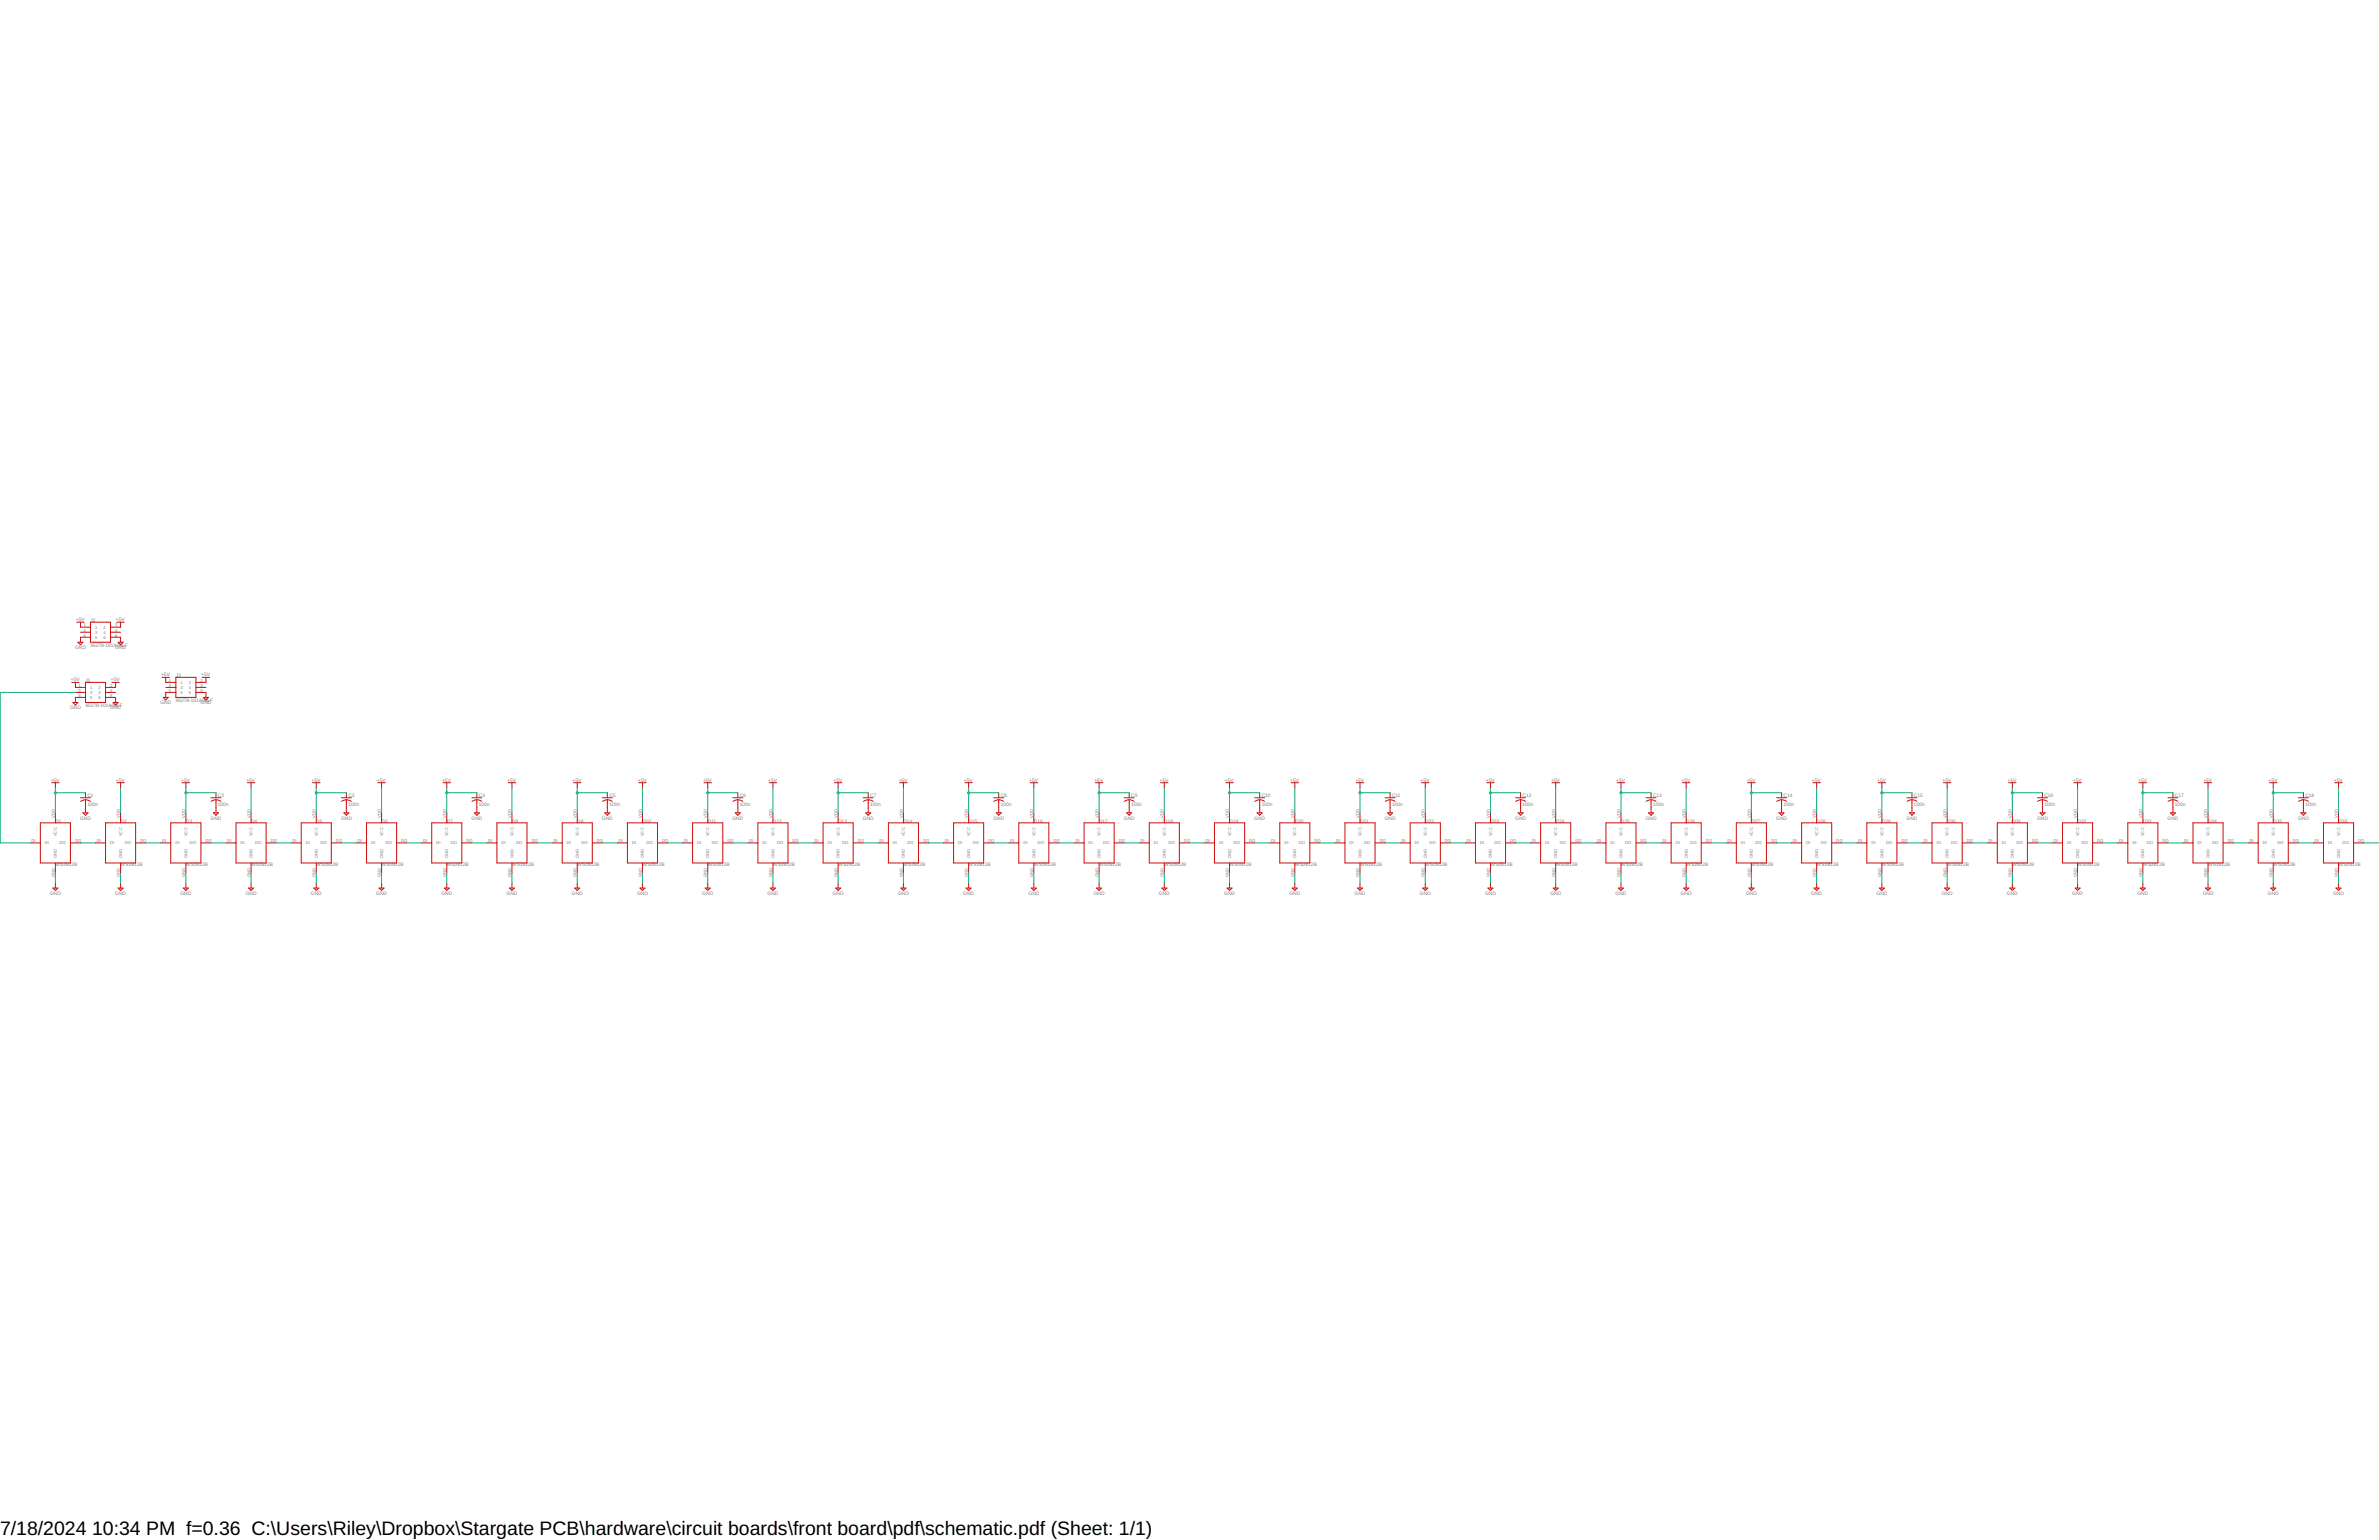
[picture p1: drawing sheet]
<svg xmlns="http://www.w3.org/2000/svg" width="432mm" height="279mm" viewBox="0 0 432 279" stroke-linecap="round" stroke-linejoin="round" font-family="sans-serif">
<defs><g id="words">
<g font-size="3.5">
<text x="0" y="278.4">7/18/2024</text>
<text x="16.7" y="278.4">10:34 PM f=0.36 C:\Users\Riley\Dropbox\Stargate PCB\hardware\circuit boards\front board\pdf\schematic.pdf (Sheet: 1/1)</text>
</g>
<g font-size=".9" fill="#808080">
<text x="13.8" y="112.7">+5V</text>
<text x="16.4" y="112.9">J2</text>
<text x="21" y="112.7">+5V</text>
<text x="13.6" y="117.8">GND</text>
<text x="16.4" y="117.4">95278-101A06LF</text>
<text x="20.9" y="117.8">GND</text>
<text x="12.8" y="123.6">+5V</text>
<text x="15.5" y="123.8">J1</text>
<text x="20.1" y="123.6">+5V</text>
<text x="29.2" y="122.7">+5V</text>
<text x="31.9" y="122.9">J3</text>
<text x="36.5" y="122.7">+5V</text>
<text x="12.7" y="128.7">GND</text>
<text x="15.5" y="128.4">95278-101A06LF</text>
<text x="20" y="128.7">GND</text>
<text x="29.1" y="127.8">GND</text>
<text x="31.9" y="127.4">95278-101A06LF</text>
<text x="36.4" y="127.8">GND</text>
<text x="9.2" y="141.8">+5V</text>
<text x="21" y="141.8">+5V</text>
<text x="32.9" y="141.8">+5V</text>
<text x="44.7" y="141.8">+5V</text>
<text x="56.6" y="141.8">+5V</text>
<text x="68.4" y="141.8">+5V</text>
<text x="80.2" y="141.8">+5V</text>
<text x="92.1" y="141.8">+5V</text>
<text x="103.9" y="141.8">+5V</text>
<text x="115.8" y="141.8">+5V</text>
<text x="127.6" y="141.8">+5V</text>
<text x="139.4" y="141.8">+5V</text>
<text x="151.3" y="141.8">+5V</text>
<text x="163.1" y="141.8">+5V</text>
<text x="175" y="141.8">+5V</text>
<text x="186.8" y="141.8">+5V</text>
<text x="198.6" y="141.8">+5V</text>
<text x="210.5" y="141.8">+5V</text>
<text x="222.3" y="141.8">+5V</text>
<text x="234.2" y="141.8">+5V</text>
<text x="246" y="141.8">+5V</text>
<text x="257.8" y="141.8">+5V</text>
<text x="269.7" y="141.8">+5V</text>
<text x="281.5" y="141.8">+5V</text>
<text x="293.4" y="141.8">+5V</text>
<text x="305.2" y="141.8">+5V</text>
<text x="317" y="141.8">+5V</text>
<text x="328.9" y="141.8">+5V</text>
<text x="340.7" y="141.8">+5V</text>
<text x="352.6" y="141.8">+5V</text>
<text x="364.4" y="141.8">+5V</text>
<text x="376.2" y="141.8">+5V</text>
<text x="388.1" y="141.8">+5V</text>
<text x="399.9" y="141.8">+5V</text>
<text x="411.8" y="141.8">+5V</text>
<text x="423.6" y="141.8">+5V</text>
<text x="10.1" y="149.3">D1</text>
<text x="14.5" y="148.7">GND</text>
<text x="15.9" y="146.2">100n</text>
<text x="15.9" y="144.5">C1</text>
<text x="21.9" y="149.3">D2</text>
<text x="33.7" y="149.3">D3</text>
<text x="38.2" y="148.7">GND</text>
<text x="39.6" y="146.2">100n</text>
<text x="39.6" y="144.5">C2</text>
<text x="45.6" y="149.3">D4</text>
<text x="57.4" y="149.3">D5</text>
<text x="61.9" y="148.7">GND</text>
<text x="63.2" y="146.2">100n</text>
<text x="63.2" y="144.5">C3</text>
<text x="69.3" y="149.3">D6</text>
<text x="81.1" y="149.3">D7</text>
<text x="85.6" y="148.7">GND</text>
<text x="86.9" y="146.2">100n</text>
<text x="86.9" y="144.5">C4</text>
<text x="92.9" y="149.3">D8</text>
<text x="104.8" y="149.3">D9</text>
<text x="109.3" y="148.7">GND</text>
<text x="110.6" y="146.2">100n</text>
<text x="110.6" y="144.5">C5</text>
<text x="116.6" y="149.3">D10</text>
<text x="128.5" y="149.3">D11</text>
<text x="132.9" y="148.7">GND</text>
<text x="134.3" y="146.2">100n</text>
<text x="134.3" y="144.5">C6</text>
<text x="140.3" y="149.3">D12</text>
<text x="152.1" y="149.3">D13</text>
<text x="156.6" y="148.7">GND</text>
<text x="158" y="146.2">100n</text>
<text x="158" y="144.5">C7</text>
<text x="164" y="149.3">D14</text>
<text x="175.8" y="149.3">D15</text>
<text x="180.3" y="148.7">GND</text>
<text x="181.6" y="146.2">100n</text>
<text x="181.6" y="144.5">C8</text>
<text x="187.6" y="149.3">D16</text>
<text x="199.5" y="149.3">D17</text>
<text x="204" y="148.7">GND</text>
<text x="205.3" y="146.2">100n</text>
<text x="205.3" y="144.5">C9</text>
<text x="211.3" y="149.3">D18</text>
<text x="223.2" y="149.3">D19</text>
<text x="227.7" y="148.7">GND</text>
<text x="229" y="146.2">100n</text>
<text x="229" y="144.5">C10</text>
<text x="235" y="149.3">D20</text>
<text x="246.8" y="149.3">D21</text>
<text x="251.3" y="148.7">GND</text>
<text x="252.7" y="146.2">100n</text>
<text x="252.7" y="144.5">C11</text>
<text x="258.7" y="149.3">D22</text>
<text x="270.5" y="149.3">D23</text>
<text x="275" y="148.7">GND</text>
<text x="276.4" y="146.2">100n</text>
<text x="276.4" y="144.5">C12</text>
<text x="282.4" y="149.3">D24</text>
<text x="294.2" y="149.3">D25</text>
<text x="298.7" y="148.7">GND</text>
<text x="300" y="146.2">100n</text>
<text x="300" y="144.5">C13</text>
<text x="306" y="149.3">D26</text>
<text x="317.9" y="149.3">D27</text>
<text x="322.4" y="148.7">GND</text>
<text x="323.7" y="146.2">100n</text>
<text x="323.7" y="144.5">C14</text>
<text x="329.7" y="149.3">D28</text>
<text x="341.6" y="149.3">D29</text>
<text x="346.1" y="148.7">GND</text>
<text x="347.4" y="146.2">100n</text>
<text x="347.4" y="144.5">C15</text>
<text x="353.4" y="149.3">D30</text>
<text x="365.2" y="149.3">D31</text>
<text x="369.7" y="148.7">GND</text>
<text x="371.1" y="146.2">100n</text>
<text x="371.1" y="144.5">C16</text>
<text x="377.1" y="149.3">D32</text>
<text x="388.9" y="149.3">D33</text>
<text x="393.4" y="148.7">GND</text>
<text x="394.8" y="146.2">100n</text>
<text x="394.8" y="144.5">C17</text>
<text x="400.8" y="149.3">D34</text>
<text x="412.6" y="149.3">D35</text>
<text x="417.1" y="148.7">GND</text>
<text x="418.4" y="146.2">100n</text>
<text x="418.4" y="144.5">C18</text>
<text x="424.4" y="149.3">D36</text>
<text x="10.1" y="157.2">WS2812B</text>
<text x="21.9" y="157.2">WS2812B</text>
<text x="33.7" y="157.2">WS2812B</text>
<text x="45.6" y="157.2">WS2812B</text>
<text x="57.4" y="157.2">WS2812B</text>
<text x="69.3" y="157.2">WS2812B</text>
<text x="81.1" y="157.2">WS2812B</text>
<text x="92.9" y="157.2">WS2812B</text>
<text x="104.8" y="157.2">WS2812B</text>
<text x="116.6" y="157.2">WS2812B</text>
<text x="128.5" y="157.2">WS2812B</text>
<text x="140.3" y="157.2">WS2812B</text>
<text x="152.1" y="157.2">WS2812B</text>
<text x="164" y="157.2">WS2812B</text>
<text x="175.8" y="157.2">WS2812B</text>
<text x="187.6" y="157.2">WS2812B</text>
<text x="199.5" y="157.2">WS2812B</text>
<text x="211.3" y="157.2">WS2812B</text>
<text x="223.2" y="157.2">WS2812B</text>
<text x="235" y="157.2">WS2812B</text>
<text x="246.8" y="157.2">WS2812B</text>
<text x="258.7" y="157.2">WS2812B</text>
<text x="270.5" y="157.2">WS2812B</text>
<text x="282.4" y="157.2">WS2812B</text>
<text x="294.2" y="157.2">WS2812B</text>
<text x="306" y="157.2">WS2812B</text>
<text x="317.9" y="157.2">WS2812B</text>
<text x="329.7" y="157.2">WS2812B</text>
<text x="341.6" y="157.2">WS2812B</text>
<text x="353.4" y="157.2">WS2812B</text>
<text x="365.2" y="157.2">WS2812B</text>
<text x="377.1" y="157.2">WS2812B</text>
<text x="388.9" y="157.2">WS2812B</text>
<text x="400.8" y="157.2">WS2812B</text>
<text x="412.6" y="157.2">WS2812B</text>
<text x="424.4" y="157.2">WS2812B</text>
<text x="9.1" y="162.3">GND</text>
<text x="20.9" y="162.3">GND</text>
<text x="32.8" y="162.3">GND</text>
<text x="44.6" y="162.3">GND</text>
<text x="56.4" y="162.3">GND</text>
<text x="68.3" y="162.3">GND</text>
<text x="80.1" y="162.3">GND</text>
<text x="92" y="162.3">GND</text>
<text x="103.8" y="162.3">GND</text>
<text x="115.6" y="162.3">GND</text>
<text x="127.5" y="162.3">GND</text>
<text x="139.3" y="162.3">GND</text>
<text x="151.2" y="162.3">GND</text>
<text x="163" y="162.3">GND</text>
<text x="174.8" y="162.3">GND</text>
<text x="186.7" y="162.3">GND</text>
<text x="198.5" y="162.3">GND</text>
<text x="210.4" y="162.3">GND</text>
<text x="222.2" y="162.3">GND</text>
<text x="234" y="162.3">GND</text>
<text x="245.9" y="162.3">GND</text>
<text x="257.7" y="162.3">GND</text>
<text x="269.6" y="162.3">GND</text>
<text x="281.4" y="162.3">GND</text>
<text x="293.2" y="162.3">GND</text>
<text x="305.1" y="162.3">GND</text>
<text x="316.9" y="162.3">GND</text>
<text x="328.8" y="162.3">GND</text>
<text x="340.6" y="162.3">GND</text>
<text x="352.4" y="162.3">GND</text>
<text x="364.3" y="162.3">GND</text>
<text x="376.1" y="162.3">GND</text>
<text x="388" y="162.3">GND</text>
<text x="399.8" y="162.3">GND</text>
<text x="411.6" y="162.3">GND</text>
<text x="423.5" y="162.3">GND</text>
</g>
<g font-size=".8" fill="#808080">
<text x="15.2" y="113.7">1</text>
<text x="20.9" y="113.7">2</text>
<text x="15.2" y="114.6">3</text>
<text x="15.2" y="115.5">5</text>
<text x="17.3" y="114.1">1</text>
<text x="17.3" y="115">3</text>
<text x="17.3" y="115.9">5</text>
<text x="18.8" y="114.1">2</text>
<text x="18.8" y="115">4</text>
<text x="18.8" y="115.9">6</text>
<text x="20.9" y="114.6">4</text>
<text x="20.9" y="115.5">6</text>
<text x="14.3" y="124.6">1</text>
<text x="14.3" y="125.5">3</text>
<text x="16.4" y="125">1</text>
<text x="16.4" y="125.9">3</text>
<text x="17.9" y="125">2</text>
<text x="17.9" y="125.9">4</text>
<text x="20" y="124.6">2</text>
<text x="20" y="125.5">4</text>
<text x="30.6" y="123.7">1</text>
<text x="30.6" y="124.6">3</text>
<text x="30.6" y="125.5">5</text>
<text x="32.7" y="124.1">1</text>
<text x="32.7" y="125">3</text>
<text x="32.7" y="125.9">5</text>
<text x="34.3" y="124.1">2</text>
<text x="34.3" y="125">4</text>
<text x="34.3" y="125.9">6</text>
<text x="36.4" y="123.7">2</text>
<text x="36.4" y="124.6">4</text>
<text x="36.4" y="125.5">6</text>
<text x="14.3" y="126.4">5</text>
<text x="16.4" y="126.8">5</text>
<text x="17.9" y="126.8">6</text>
<text x="20" y="126.4">6</text>
<text x="9.9" y="148.5" transform="rotate(-90 9.9 148.5)">VDD</text>
<text x="21.8" y="148.5" transform="rotate(-90 21.8 148.5)">VDD</text>
<text x="33.6" y="148.5" transform="rotate(-90 33.6 148.5)">VDD</text>
<text x="45.4" y="148.5" transform="rotate(-90 45.4 148.5)">VDD</text>
<text x="57.3" y="148.5" transform="rotate(-90 57.3 148.5)">VDD</text>
<text x="69.1" y="148.5" transform="rotate(-90 69.1 148.5)">VDD</text>
<text x="81" y="148.5" transform="rotate(-90 81 148.5)">VDD</text>
<text x="92.8" y="148.5" transform="rotate(-90 92.8 148.5)">VDD</text>
<text x="104.6" y="148.5" transform="rotate(-90 104.6 148.5)">VDD</text>
<text x="116.5" y="148.5" transform="rotate(-90 116.5 148.5)">VDD</text>
<text x="128.3" y="148.5" transform="rotate(-90 128.3 148.5)">VDD</text>
<text x="140.2" y="148.5" transform="rotate(-90 140.2 148.5)">VDD</text>
<text x="152" y="148.5" transform="rotate(-90 152 148.5)">VDD</text>
<text x="163.8" y="148.5" transform="rotate(-90 163.8 148.5)">VDD</text>
<text x="175.7" y="148.5" transform="rotate(-90 175.7 148.5)">VDD</text>
<text x="187.5" y="148.5" transform="rotate(-90 187.5 148.5)">VDD</text>
<text x="199.4" y="148.5" transform="rotate(-90 199.4 148.5)">VDD</text>
<text x="211.2" y="148.5" transform="rotate(-90 211.2 148.5)">VDD</text>
<text x="223" y="148.5" transform="rotate(-90 223 148.5)">VDD</text>
<text x="234.9" y="148.5" transform="rotate(-90 234.9 148.5)">VDD</text>
<text x="246.7" y="148.5" transform="rotate(-90 246.7 148.5)">VDD</text>
<text x="258.6" y="148.5" transform="rotate(-90 258.6 148.5)">VDD</text>
<text x="270.4" y="148.5" transform="rotate(-90 270.4 148.5)">VDD</text>
<text x="282.2" y="148.5" transform="rotate(-90 282.2 148.5)">VDD</text>
<text x="294.1" y="148.5" transform="rotate(-90 294.1 148.5)">VDD</text>
<text x="305.9" y="148.5" transform="rotate(-90 305.9 148.5)">VDD</text>
<text x="317.8" y="148.5" transform="rotate(-90 317.8 148.5)">VDD</text>
<text x="329.6" y="148.5" transform="rotate(-90 329.6 148.5)">VDD</text>
<text x="341.4" y="148.5" transform="rotate(-90 341.4 148.5)">VDD</text>
<text x="353.3" y="148.5" transform="rotate(-90 353.3 148.5)">VDD</text>
<text x="365.1" y="148.5" transform="rotate(-90 365.1 148.5)">VDD</text>
<text x="377" y="148.5" transform="rotate(-90 377 148.5)">VDD</text>
<text x="388.8" y="148.5" transform="rotate(-90 388.8 148.5)">VDD</text>
<text x="400.6" y="148.5" transform="rotate(-90 400.6 148.5)">VDD</text>
<text x="412.5" y="148.5" transform="rotate(-90 412.5 148.5)">VDD</text>
<text x="424.3" y="148.5" transform="rotate(-90 424.3 148.5)">VDD</text>
<text x="5.7" y="152.8">DI</text>
<text x="8.2" y="153.2">DI</text>
<text x="10.3" y="155.7" transform="rotate(-90 10.3 155.7)">GND</text>
<text x="10.3" y="151.7" transform="rotate(-90 10.3 151.7)">VCC</text>
<text x="10.8" y="153.2">DO</text>
<text x="13.6" y="152.8">DO</text>
<text x="17.6" y="152.8">DI</text>
<text x="20" y="153.2">DI</text>
<text x="22.2" y="155.7" transform="rotate(-90 22.2 155.7)">GND</text>
<text x="22.2" y="151.7" transform="rotate(-90 22.2 151.7)">VCC</text>
<text x="22.6" y="153.2">DO</text>
<text x="25.5" y="152.8">DO</text>
<text x="29.4" y="152.8">DI</text>
<text x="31.8" y="153.2">DI</text>
<text x="34" y="155.7" transform="rotate(-90 34 155.7)">GND</text>
<text x="34" y="151.7" transform="rotate(-90 34 151.7)">VCC</text>
<text x="34.5" y="153.2">DO</text>
<text x="37.3" y="152.8">DO</text>
<text x="41.3" y="152.8">DI</text>
<text x="43.7" y="153.2">DI</text>
<text x="45.8" y="155.7" transform="rotate(-90 45.8 155.7)">GND</text>
<text x="45.8" y="151.7" transform="rotate(-90 45.8 151.7)">VCC</text>
<text x="46.3" y="153.2">DO</text>
<text x="49.1" y="152.8">DO</text>
<text x="53.1" y="152.8">DI</text>
<text x="55.5" y="153.2">DI</text>
<text x="57.7" y="155.7" transform="rotate(-90 57.7 155.7)">GND</text>
<text x="57.7" y="151.7" transform="rotate(-90 57.7 151.7)">VCC</text>
<text x="58.2" y="153.2">DO</text>
<text x="61" y="152.8">DO</text>
<text x="64.9" y="152.8">DI</text>
<text x="67.4" y="153.2">DI</text>
<text x="69.5" y="155.7" transform="rotate(-90 69.5 155.7)">GND</text>
<text x="69.5" y="151.7" transform="rotate(-90 69.5 151.7)">VCC</text>
<text x="70" y="153.2">DO</text>
<text x="72.8" y="152.8">DO</text>
<text x="76.8" y="152.8">DI</text>
<text x="79.2" y="153.2">DI</text>
<text x="81.4" y="155.7" transform="rotate(-90 81.4 155.7)">GND</text>
<text x="81.4" y="151.7" transform="rotate(-90 81.4 151.7)">VCC</text>
<text x="81.8" y="153.2">DO</text>
<text x="84.7" y="152.8">DO</text>
<text x="88.6" y="152.8">DI</text>
<text x="91" y="153.2">DI</text>
<text x="93.2" y="155.7" transform="rotate(-90 93.2 155.7)">GND</text>
<text x="93.2" y="151.7" transform="rotate(-90 93.2 151.7)">VCC</text>
<text x="93.7" y="153.2">DO</text>
<text x="96.5" y="152.8">DO</text>
<text x="100.5" y="152.8">DI</text>
<text x="102.9" y="153.2">DI</text>
<text x="105" y="155.7" transform="rotate(-90 105 155.7)">GND</text>
<text x="105" y="151.7" transform="rotate(-90 105 151.7)">VCC</text>
<text x="105.5" y="153.2">DO</text>
<text x="108.3" y="152.8">DO</text>
<text x="112.3" y="152.8">DI</text>
<text x="114.7" y="153.2">DI</text>
<text x="116.9" y="155.7" transform="rotate(-90 116.9 155.7)">GND</text>
<text x="116.9" y="151.7" transform="rotate(-90 116.9 151.7)">VCC</text>
<text x="117.4" y="153.2">DO</text>
<text x="120.2" y="152.8">DO</text>
<text x="124.1" y="152.8">DI</text>
<text x="126.6" y="153.2">DI</text>
<text x="128.7" y="155.7" transform="rotate(-90 128.7 155.7)">GND</text>
<text x="128.7" y="151.7" transform="rotate(-90 128.7 151.7)">VCC</text>
<text x="129.2" y="153.2">DO</text>
<text x="132" y="152.8">DO</text>
<text x="136" y="152.8">DI</text>
<text x="138.4" y="153.2">DI</text>
<text x="140.6" y="155.7" transform="rotate(-90 140.6 155.7)">GND</text>
<text x="140.6" y="151.7" transform="rotate(-90 140.6 151.7)">VCC</text>
<text x="141" y="153.2">DO</text>
<text x="143.9" y="152.8">DO</text>
<text x="147.8" y="152.8">DI</text>
<text x="150.2" y="153.2">DI</text>
<text x="152.4" y="155.7" transform="rotate(-90 152.4 155.7)">GND</text>
<text x="152.4" y="151.7" transform="rotate(-90 152.4 151.7)">VCC</text>
<text x="152.9" y="153.2">DO</text>
<text x="155.7" y="152.8">DO</text>
<text x="159.7" y="152.8">DI</text>
<text x="162.1" y="153.2">DI</text>
<text x="164.2" y="155.7" transform="rotate(-90 164.2 155.7)">GND</text>
<text x="164.2" y="151.7" transform="rotate(-90 164.2 151.7)">VCC</text>
<text x="164.7" y="153.2">DO</text>
<text x="167.5" y="152.8">DO</text>
<text x="171.5" y="152.8">DI</text>
<text x="173.9" y="153.2">DI</text>
<text x="176.1" y="155.7" transform="rotate(-90 176.1 155.7)">GND</text>
<text x="176.1" y="151.7" transform="rotate(-90 176.1 151.7)">VCC</text>
<text x="176.6" y="153.2">DO</text>
<text x="179.4" y="152.8">DO</text>
<text x="183.3" y="152.8">DI</text>
<text x="185.8" y="153.2">DI</text>
<text x="187.9" y="155.7" transform="rotate(-90 187.9 155.7)">GND</text>
<text x="187.9" y="151.7" transform="rotate(-90 187.9 151.7)">VCC</text>
<text x="188.4" y="153.2">DO</text>
<text x="191.2" y="152.8">DO</text>
<text x="195.2" y="152.8">DI</text>
<text x="197.6" y="153.2">DI</text>
<text x="199.8" y="155.7" transform="rotate(-90 199.8 155.7)">GND</text>
<text x="199.8" y="151.7" transform="rotate(-90 199.8 151.7)">VCC</text>
<text x="200.2" y="153.2">DO</text>
<text x="203.1" y="152.8">DO</text>
<text x="207" y="152.8">DI</text>
<text x="209.4" y="153.2">DI</text>
<text x="211.6" y="155.7" transform="rotate(-90 211.6 155.7)">GND</text>
<text x="211.6" y="151.7" transform="rotate(-90 211.6 151.7)">VCC</text>
<text x="212.1" y="153.2">DO</text>
<text x="214.9" y="152.8">DO</text>
<text x="218.9" y="152.8">DI</text>
<text x="221.3" y="153.2">DI</text>
<text x="223.4" y="155.7" transform="rotate(-90 223.4 155.7)">GND</text>
<text x="223.4" y="151.7" transform="rotate(-90 223.4 151.7)">VCC</text>
<text x="223.9" y="153.2">DO</text>
<text x="226.7" y="152.8">DO</text>
<text x="230.7" y="152.8">DI</text>
<text x="233.1" y="153.2">DI</text>
<text x="235.3" y="155.7" transform="rotate(-90 235.3 155.7)">GND</text>
<text x="235.3" y="151.7" transform="rotate(-90 235.3 151.7)">VCC</text>
<text x="235.8" y="153.2">DO</text>
<text x="238.6" y="152.8">DO</text>
<text x="242.5" y="152.8">DI</text>
<text x="245" y="153.2">DI</text>
<text x="247.1" y="155.7" transform="rotate(-90 247.1 155.7)">GND</text>
<text x="247.1" y="151.7" transform="rotate(-90 247.1 151.7)">VCC</text>
<text x="247.6" y="153.2">DO</text>
<text x="250.4" y="152.8">DO</text>
<text x="254.4" y="152.8">DI</text>
<text x="256.8" y="153.2">DI</text>
<text x="259" y="155.7" transform="rotate(-90 259 155.7)">GND</text>
<text x="259" y="151.7" transform="rotate(-90 259 151.7)">VCC</text>
<text x="259.4" y="153.2">DO</text>
<text x="262.3" y="152.8">DO</text>
<text x="266.2" y="152.8">DI</text>
<text x="268.6" y="153.2">DI</text>
<text x="270.8" y="155.7" transform="rotate(-90 270.8 155.7)">GND</text>
<text x="270.8" y="151.7" transform="rotate(-90 270.8 151.7)">VCC</text>
<text x="271.3" y="153.2">DO</text>
<text x="274.1" y="152.8">DO</text>
<text x="278.1" y="152.8">DI</text>
<text x="280.5" y="153.2">DI</text>
<text x="282.6" y="155.7" transform="rotate(-90 282.6 155.7)">GND</text>
<text x="282.6" y="151.7" transform="rotate(-90 282.6 151.7)">VCC</text>
<text x="283.1" y="153.2">DO</text>
<text x="285.9" y="152.8">DO</text>
<text x="289.9" y="152.8">DI</text>
<text x="292.3" y="153.2">DI</text>
<text x="294.5" y="155.7" transform="rotate(-90 294.5 155.7)">GND</text>
<text x="294.5" y="151.7" transform="rotate(-90 294.5 151.7)">VCC</text>
<text x="295" y="153.2">DO</text>
<text x="297.8" y="152.8">DO</text>
<text x="301.7" y="152.8">DI</text>
<text x="304.2" y="153.2">DI</text>
<text x="306.3" y="155.7" transform="rotate(-90 306.3 155.7)">GND</text>
<text x="306.3" y="151.7" transform="rotate(-90 306.3 151.7)">VCC</text>
<text x="306.8" y="153.2">DO</text>
<text x="309.6" y="152.8">DO</text>
<text x="313.6" y="152.8">DI</text>
<text x="316" y="153.2">DI</text>
<text x="318.2" y="155.7" transform="rotate(-90 318.2 155.7)">GND</text>
<text x="318.2" y="151.7" transform="rotate(-90 318.2 151.7)">VCC</text>
<text x="318.6" y="153.2">DO</text>
<text x="321.5" y="152.8">DO</text>
<text x="325.4" y="152.8">DI</text>
<text x="327.8" y="153.2">DI</text>
<text x="330" y="155.7" transform="rotate(-90 330 155.7)">GND</text>
<text x="330" y="151.7" transform="rotate(-90 330 151.7)">VCC</text>
<text x="330.5" y="153.2">DO</text>
<text x="333.3" y="152.8">DO</text>
<text x="337.3" y="152.8">DI</text>
<text x="339.7" y="153.2">DI</text>
<text x="341.8" y="155.7" transform="rotate(-90 341.8 155.7)">GND</text>
<text x="341.8" y="151.7" transform="rotate(-90 341.8 151.7)">VCC</text>
<text x="342.3" y="153.2">DO</text>
<text x="345.1" y="152.8">DO</text>
<text x="349.1" y="152.8">DI</text>
<text x="351.5" y="153.2">DI</text>
<text x="353.7" y="155.7" transform="rotate(-90 353.7 155.7)">GND</text>
<text x="353.7" y="151.7" transform="rotate(-90 353.7 151.7)">VCC</text>
<text x="354.2" y="153.2">DO</text>
<text x="357" y="152.8">DO</text>
<text x="360.9" y="152.8">DI</text>
<text x="363.4" y="153.2">DI</text>
<text x="365.5" y="155.7" transform="rotate(-90 365.5 155.7)">GND</text>
<text x="365.5" y="151.7" transform="rotate(-90 365.5 151.7)">VCC</text>
<text x="366" y="153.2">DO</text>
<text x="368.8" y="152.8">DO</text>
<text x="372.8" y="152.8">DI</text>
<text x="375.2" y="153.2">DI</text>
<text x="377.4" y="155.7" transform="rotate(-90 377.4 155.7)">GND</text>
<text x="377.4" y="151.7" transform="rotate(-90 377.4 151.7)">VCC</text>
<text x="377.8" y="153.2">DO</text>
<text x="380.7" y="152.8">DO</text>
<text x="384.6" y="152.8">DI</text>
<text x="387" y="153.2">DI</text>
<text x="389.2" y="155.7" transform="rotate(-90 389.2 155.7)">GND</text>
<text x="389.2" y="151.7" transform="rotate(-90 389.2 151.7)">VCC</text>
<text x="389.7" y="153.2">DO</text>
<text x="392.5" y="152.8">DO</text>
<text x="396.5" y="152.8">DI</text>
<text x="398.9" y="153.2">DI</text>
<text x="401" y="155.7" transform="rotate(-90 401 155.7)">GND</text>
<text x="401" y="151.7" transform="rotate(-90 401 151.7)">VCC</text>
<text x="401.5" y="153.2">DO</text>
<text x="404.3" y="152.8">DO</text>
<text x="408.3" y="152.8">DI</text>
<text x="410.7" y="153.2">DI</text>
<text x="412.9" y="155.7" transform="rotate(-90 412.9 155.7)">GND</text>
<text x="412.9" y="151.7" transform="rotate(-90 412.9 151.7)">VCC</text>
<text x="413.4" y="153.2">DO</text>
<text x="416.2" y="152.8">DO</text>
<text x="420.1" y="152.8">DI</text>
<text x="422.6" y="153.2">DI</text>
<text x="424.7" y="155.7" transform="rotate(-90 424.7 155.7)">GND</text>
<text x="424.7" y="151.7" transform="rotate(-90 424.7 151.7)">VCC</text>
<text x="425.2" y="153.2">DO</text>
<text x="428" y="152.8">DO</text>
<text x="9.9" y="159.1" transform="rotate(-90 9.9 159.1)">GND</text>
<text x="21.8" y="159.1" transform="rotate(-90 21.8 159.1)">GND</text>
<text x="33.6" y="159.1" transform="rotate(-90 33.6 159.1)">GND</text>
<text x="45.4" y="159.1" transform="rotate(-90 45.4 159.1)">GND</text>
<text x="57.3" y="159.1" transform="rotate(-90 57.3 159.1)">GND</text>
<text x="69.1" y="159.1" transform="rotate(-90 69.1 159.1)">GND</text>
<text x="81" y="159.1" transform="rotate(-90 81 159.1)">GND</text>
<text x="92.8" y="159.1" transform="rotate(-90 92.8 159.1)">GND</text>
<text x="104.6" y="159.1" transform="rotate(-90 104.6 159.1)">GND</text>
<text x="116.5" y="159.1" transform="rotate(-90 116.5 159.1)">GND</text>
<text x="128.3" y="159.1" transform="rotate(-90 128.3 159.1)">GND</text>
<text x="140.2" y="159.1" transform="rotate(-90 140.2 159.1)">GND</text>
<text x="152" y="159.1" transform="rotate(-90 152 159.1)">GND</text>
<text x="163.8" y="159.1" transform="rotate(-90 163.8 159.1)">GND</text>
<text x="175.7" y="159.1" transform="rotate(-90 175.7 159.1)">GND</text>
<text x="187.5" y="159.1" transform="rotate(-90 187.5 159.1)">GND</text>
<text x="199.4" y="159.1" transform="rotate(-90 199.4 159.1)">GND</text>
<text x="211.2" y="159.1" transform="rotate(-90 211.2 159.1)">GND</text>
<text x="223" y="159.1" transform="rotate(-90 223 159.1)">GND</text>
<text x="234.9" y="159.1" transform="rotate(-90 234.9 159.1)">GND</text>
<text x="246.7" y="159.1" transform="rotate(-90 246.7 159.1)">GND</text>
<text x="258.6" y="159.1" transform="rotate(-90 258.6 159.1)">GND</text>
<text x="270.4" y="159.1" transform="rotate(-90 270.4 159.1)">GND</text>
<text x="282.2" y="159.1" transform="rotate(-90 282.2 159.1)">GND</text>
<text x="294.1" y="159.1" transform="rotate(-90 294.1 159.1)">GND</text>
<text x="305.9" y="159.1" transform="rotate(-90 305.9 159.1)">GND</text>
<text x="317.8" y="159.1" transform="rotate(-90 317.8 159.1)">GND</text>
<text x="329.6" y="159.1" transform="rotate(-90 329.6 159.1)">GND</text>
<text x="341.4" y="159.1" transform="rotate(-90 341.4 159.1)">GND</text>
<text x="353.3" y="159.1" transform="rotate(-90 353.3 159.1)">GND</text>
<text x="365.1" y="159.1" transform="rotate(-90 365.1 159.1)">GND</text>
<text x="377" y="159.1" transform="rotate(-90 377 159.1)">GND</text>
<text x="388.8" y="159.1" transform="rotate(-90 388.8 159.1)">GND</text>
<text x="400.6" y="159.1" transform="rotate(-90 400.6 159.1)">GND</text>
<text x="412.5" y="159.1" transform="rotate(-90 412.5 159.1)">GND</text>
<text x="424.3" y="159.1" transform="rotate(-90 424.3 159.1)">GND</text>
</g>
</g></defs>
<g fill="none" stroke="#c90d0c" stroke-width=".18">
<path d="M13.9 112.9h1.4M14.1 116.5h.9l-.4 .5zM14.6 112.9v.9h1.8M14.6 114.7h1.8M16.4 112.9h3.7v3.6h-3.7zM16.4 115.6h-1.8v.9M20.1 115.6h1.8v.9M20.1 114.7h1.8M21.2 112.9h1.4M21.4 116.5h1l-.5 .5zM21.9 112.9v.9h-1.8M13 123.8h1.4"/>
<path d="M13.2 127.4h.9l-.4 .5zM13.7 123.8v.9h1.8M13.7 125.6h1.8M15.5 123.8h3.7v3.6h-3.7zM15.5 126.5h-1.8v.9M19.2 125.6h1.8M19.2 126.5h1.8v.9M20.3 123.8h1.4M20.5 127.4h.9l-.4 .5zM21 123.8v.9h-1.8M29.4 122.9h1.4M29.6 126.5h.9l-.4 .5z"/>
<path d="M30.1 122.9v.9h1.8M30.1 124.7h1.8M31.9 125.6h-1.8v.9M31.9 122.9h3.7v3.6h-3.7zM35.6 124.7h1.8M35.6 125.6h1.8v.9M36.7 122.9h1.4M36.9 126.5h.9l-.4 .5zM37.4 122.9v.9h-1.8M5.5 152.9h1.8M7.3 149.3h5.5v7.3h-5.5zM9.4 142h1.3"/>
<path d="M10.1 142v.9M10.1 147.5v1.8M10.1 156.6v1.8M12.8 152.9h1.8M14.6 144.7h1.8M15 147.5h1l-.5 .4zM15.5 145.1l.9 .3M15.5 145.1l-.9 .3M15.5 143.8v.9M15.5 145.1v2.4M17.3 152.9h1.9M19.2 149.3h5.4v7.3h-5.4z"/>
<path d="M21.2 142h1.4M21.9 142v.9M21.9 147.5v1.8M21.9 156.6v1.8M24.6 152.9h1.8M29.2 152.9h1.8M31 149.3h5.5v7.3h-5.5zM33 142h1.4M33.7 142v.9M33.7 147.5v1.8M33.7 156.6v1.8M36.5 152.9h1.8"/>
<path d="M38.3 144.7h1.8M38.7 147.5h.9l-.4 .4zM39.2 145.1l.9 .3M39.2 145.1l-.9 .3M39.2 143.8v.9M39.2 145.1v2.4M41 152.9h1.8M42.8 149.3h5.5v7.3h-5.5zM44.9 142h1.3M45.6 142v.9M45.6 147.5v1.8M45.6 156.6v1.8"/>
<path d="M48.3 152.9h1.8M52.9 152.9h1.8M54.7 149.3h5.4v7.3h-5.4zM56.7 142h1.4M57.4 142v.9M57.4 147.5v1.8M57.4 156.6v1.8M60.1 152.9h1.9M62 144.7h1.8M62.4 147.5h.9l-.4 .4zM62.9 145.1l.9 .3M62.9 145.1l-.9 .3"/>
<path d="M62.9 143.8v.9M62.9 145.1v2.4M64.7 152.9h1.8M66.5 149.3h5.5v7.3h-5.5zM68.6 142h1.3M69.3 142v.9M69.3 147.5v1.8M69.3 156.6v1.8M72 152.9h1.8M76.5 152.9h1.9M78.4 149.3h5.4v7.3h-5.4zM80.4 142h1.4"/>
<path d="M81.1 142v.9M81.1 147.5v1.8M81.1 156.6v1.8M83.8 152.9h1.8M85.6 144.7h1.9M86.1 147.5h.9l-.4 .4zM86.6 145.1l.8 .3M86.6 145.1l-.9 .3M86.6 143.8v.9M86.6 145.1v2.4M88.4 152.9h1.8M90.2 149.3h5.5v7.3h-5.5z"/>
<path d="M92.2 142h1.4M92.9 142v.9M92.9 147.5v1.8M92.9 156.6v1.8M95.7 152.9h1.8M100.2 152.9h1.8M102 149.3h5.5v7.3h-5.5zM104.1 142h1.4M104.8 142v.9M104.8 147.5v1.8M104.8 156.6v1.8M107.5 152.9h1.8"/>
<path d="M109.3 144.7h1.8M109.8 147.5h.9l-.5 .4zM110.2 145.1l.9 .3M110.2 145.1l-.9 .3M110.2 143.8v.9M110.2 145.1v2.4M112.1 152.9h1.8M113.9 149.3h5.4v7.3h-5.4zM115.9 142h1.4M116.6 142v.9M116.6 147.5v1.8M116.6 156.6v1.8"/>
<path d="M119.3 152.9h1.9M123.9 152.9h1.8M125.7 149.3h5.5v7.3h-5.5zM127.8 142h1.3M128.5 142v.9M128.5 147.5v1.8M128.5 156.6v1.8M131.2 152.9h1.8M133 144.7h1.8M133.5 147.5h.9l-.5 .4zM133.9 145.1l.9 .3M133.9 145.1l-.9 .3"/>
<path d="M133.9 143.8v.9M133.9 145.1v2.4M135.7 152.9h1.9M137.6 149.3h5.4v7.3h-5.4zM139.6 142h1.4M140.3 142v.9M140.3 147.5v1.8M140.3 156.6v1.8M143 152.9h1.8M147.6 152.9h1.8M149.4 149.3h5.5v7.3h-5.5zM151.4 142h1.4"/>
<path d="M152.1 142v.9M152.1 147.5v1.8M152.1 156.6v1.8M154.9 152.9h1.8M156.7 144.7h1.8M157.1 147.5h1l-.5 .4zM157.6 145.1l.9 .3M157.6 145.1l-.9 .3M157.6 143.8v.9M157.6 145.1v2.4M159.4 152.9h1.8M161.2 149.3h5.5v7.3h-5.5z"/>
<path d="M163.3 142h1.4M164 142v.9M164 147.5v1.8M164 156.6v1.8M166.7 152.9h1.8M171.3 152.9h1.8M173.1 149.3h5.4v7.3h-5.4zM175.1 142h1.4M175.8 142v.9M175.8 147.5v1.8M175.8 156.6v1.8M178.5 152.9h1.9"/>
<path d="M180.4 144.7h1.8M180.8 147.5h.9l-.4 .4zM181.3 145.1l.9 .3M181.3 145.1l-.9 .3M181.3 143.8v.9M181.3 145.1v2.4M183.1 152.9h1.8M184.9 149.3h5.5v7.3h-5.5zM187 142h1.3M187.6 142v.9M187.6 147.5v1.8M187.6 156.6v1.8"/>
<path d="M190.4 152.9h1.8M194.9 152.9h1.9M196.8 149.3h5.4v7.3h-5.4zM198.8 142h1.4M199.5 142v.9M199.5 147.5v1.8M199.5 156.6v1.8M202.2 152.9h1.8M204 144.7h1.9M204.5 147.5h.9l-.4 .4zM205 145.1l.8 .3M205 145.1l-.9 .3"/>
<path d="M205 143.8v.9M205 145.1v2.4M206.8 152.9h1.8M208.6 149.3h5.5v7.3h-5.5zM210.7 142h1.3M211.3 142v.9M211.3 147.5v1.8M211.3 156.6v1.8M214.1 152.9h1.8M218.6 152.9h1.8M220.4 149.3h5.5v7.3h-5.5zM222.5 142h1.4"/>
<path d="M223.2 142v.9M223.2 147.5v1.8M223.2 156.6v1.8M225.9 152.9h1.8M227.7 144.7h1.9M228.2 147.5h.9l-.5 .4zM228.6 145.1l.9 .3M228.6 145.1l-.8 .3M228.6 143.8v.9M228.6 145.1v2.4M230.5 152.9h1.8M232.3 149.3h5.4v7.3h-5.4z"/>
<path d="M234.3 142h1.4M235 142v.9M235 147.5v1.8M235 156.6v1.8M237.7 152.9h1.9M242.3 152.9h1.8M244.1 149.3h5.5v7.3h-5.5zM246.2 142h1.3M246.8 142v.9M246.8 147.5v1.8M246.8 156.6v1.8M249.6 152.9h1.8"/>
<path d="M251.4 144.7h1.8M251.9 147.5h.9l-.5 .4zM252.3 145.1l.9 .3M252.3 145.1l-.9 .3M252.3 143.8v.9M252.3 145.1v2.4M254.1 152.9h1.8M255.9 149.3h5.5v7.3h-5.5zM258 142h1.4M258.7 142v.9M258.7 147.5v1.8M258.7 156.6v1.8"/>
<path d="M261.4 152.9h1.8M266 152.9h1.8M267.8 149.3h5.5v7.3h-5.5zM269.9 142h1.3M270.5 142v.9M270.5 147.5v1.8M270.5 156.6v1.8M273.3 152.9h1.8M275.1 144.7h1.8M275.5 147.5h1l-.5 .4zM276 145.1l.9 .3M276 145.1l-.9 .3"/>
<path d="M276 143.8v.9M276 145.1v2.4M277.8 152.9h1.8M279.6 149.3h5.5v7.3h-5.5zM281.7 142h1.4M282.4 142v.9M282.4 147.5v1.8M282.4 156.6v1.8M285.1 152.9h1.8M289.7 152.9h1.8M291.5 149.3h5.4v7.3h-5.4zM293.5 142h1.4"/>
<path d="M294.2 142v.9M294.2 147.5v1.8M294.2 156.6v1.8M296.9 152.9h1.9M298.8 144.7h1.8M299.2 147.5h.9l-.4 .4zM299.7 145.1l.9 .3M299.7 145.1l-.9 .3M299.7 143.8v.9M299.7 145.1v2.4M301.5 152.9h1.8M303.3 149.3h5.5v7.3h-5.5z"/>
<path d="M305.4 142h1.3M306 142v.9M306 147.5v1.8M306 156.6v1.8M308.8 152.9h1.8M313.3 152.9h1.9M315.2 149.3h5.4v7.3h-5.4zM317.2 142h1.4M317.9 142v.9M317.9 147.5v1.8M317.9 156.6v1.8M320.6 152.9h1.9"/>
<path d="M322.5 144.7h1.8M322.9 147.5h.9l-.4 .4zM323.4 145.1l.9 .3M323.4 145.1l-.9 .3M323.4 143.8v.9M323.4 145.1v2.4M325.2 152.9h1.8M327 149.3h5.5v7.3h-5.5zM329 142h1.4M329.7 142v.9M329.7 147.5v1.8M329.7 156.6v1.8"/>
<path d="M332.5 152.9h1.8M337 152.9h1.8M338.8 149.3h5.5v7.3h-5.5zM340.9 142h1.3M341.6 142v.9M341.6 147.5v1.8M341.6 156.6v1.8M344.3 152.9h1.8M346.1 144.7h1.8M346.6 147.5h.9l-.5 .4zM347 145.1l.9 .3M347 145.1l-.8 .3"/>
<path d="M347 143.8v.9M347 145.1v2.4M348.8 152.9h1.9M350.7 149.3h5.5v7.3h-5.5zM352.7 142h1.4M353.4 142v.9M353.4 147.5v1.8M353.4 156.6v1.8M356.2 152.9h1.8M360.7 152.9h1.8M362.5 149.3h5.5v7.3h-5.5zM364.6 142h1.3"/>
<path d="M365.3 142v.9M365.3 147.5v1.8M365.3 156.6v1.8M368 152.9h1.8M369.8 144.7h1.8M370.3 147.5h.9l-.5 .4zM370.7 145.1l.9 .3M370.7 145.1l-.9 .3M370.7 143.8v.9M370.7 145.1v2.4M372.5 152.9h1.9M374.4 149.3h5.4v7.3h-5.4z"/>
<path d="M376.4 142h1.4M377.1 142v.9M377.1 147.5v1.8M377.1 156.6v1.8M379.8 152.9h1.8M384.4 152.9h1.8M386.2 149.3h5.5v7.3h-5.5zM388.2 142h1.4M388.9 142v.9M388.9 147.5v1.8M388.9 156.6v1.8M391.7 152.9h1.8"/>
<path d="M393.5 144.7h1.8M393.9 147.5h.9l-.4 .4zM394.4 145.1l.9 .3M394.4 145.1l-.9 .3M394.4 143.8v.9M394.4 145.1v2.4M396.2 152.9h1.8M398 149.3h5.5v7.3h-5.5zM400.1 142h1.3M400.8 142v.9M400.8 147.5v1.8M400.8 156.6v1.8"/>
<path d="M403.5 152.9h1.8M408.1 152.9h1.8M409.9 149.3h5.4v7.3h-5.4zM411.9 142h1.4M412.6 142v.9M412.6 147.5v1.8M412.6 156.6v1.8M415.3 152.9h1.9M417.2 144.7h1.8M417.6 147.5h.9l-.4 .4zM418.1 145.1l.9 .3M418.1 145.1l-.9 .3"/>
<path d="M418.1 143.8v.9M418.1 145.1v2.4M419.9 152.9h1.8M421.7 149.3h5.5v7.3h-5.5zM423.8 142h1.3M424.5 142v.9M424.5 147.5v1.8M424.5 156.6v1.8M427.2 152.9h1.8M9.6 161.1h.9l-.4 .5zM10.1 160.2v.9M21.4 161.1h1l-.5 .5z"/>
<path d="M21.9 160.2v.9M33.3 161.1h.9l-.5 .5zM33.7 160.2v.9M45.1 161.1h.9l-.4 .5zM45.6 160.2v.9M57 161.1h.9l-.5 .5zM57.4 160.2v.9M68.8 161.1h.9l-.4 .5zM69.3 160.2v.9M80.6 161.1h1l-.5 .5zM81.1 160.2v.9M92.5 161.1h.9l-.5 .5z"/>
<path d="M92.9 160.2v.9M104.3 161.1h.9l-.4 .5zM104.8 160.2v.9M116.2 161.1h.9l-.5 .5zM116.6 160.2v.9M128 161.1h.9l-.4 .5zM128.5 160.2v.9M139.8 161.1h.9l-.4 .5zM140.3 160.2v.9M151.7 161.1h.9l-.5 .5zM152.1 160.2v.9M163.5 161.1h.9l-.4 .5z"/>
<path d="M164 160.2v.9M175.3 161.1h1l-.5 .5zM175.8 160.2v.9M187.2 161.1h.9l-.5 .5zM187.6 160.2v.9M199 161.1h.9l-.4 .5zM199.5 160.2v.9M210.9 161.1h.9l-.5 .5zM211.3 160.2v.9M222.7 161.1h.9l-.4 .5zM223.2 160.2v.9M234.5 161.1h1l-.5 .5z"/>
<path d="M235 160.2v.9M246.4 161.1h.9l-.5 .5zM246.8 160.2v.9M258.2 161.1h.9l-.4 .5zM258.7 160.2v.9M270.1 161.1h.9l-.5 .5zM270.5 160.2v.9M281.9 161.1h.9l-.4 .5zM282.4 160.2v.9M293.8 161.1h.9l-.5 .5zM294.2 160.2v.9M305.6 161.1h.9l-.5 .5z"/>
<path d="M306 160.2v.9M317.4 161.1h.9l-.4 .5zM317.9 160.2v.9M329.3 161.1h.9l-.5 .5zM329.7 160.2v.9M341.1 161.1h.9l-.4 .5zM341.6 160.2v.9M353 161.1h.9l-.5 .5zM353.4 160.2v.9M364.8 161.1h.9l-.4 .5zM365.3 160.2v.9M376.6 161.1h.9l-.4 .5z"/>
<path d="M377.1 160.2v.9M388.5 161.1h.9l-.5 .5zM388.9 160.2v.9M400.3 161.1h.9l-.4 .5zM400.8 160.2v.9M412.2 161.1h.9l-.5 .5zM412.6 160.2v.9M424 161.1h.9l-.4 .5zM424.5 160.2v.9"/>
</g>
<g fill="none" stroke="#0dab76" stroke-width=".18">
<path d="M13.7 125.6h-13.7v27.3h5.5M10.1 142.9v4.6M10.1 158.4v1.8M10.1 143.8h5.4M14.6 152.9h2.7M21.9 142.9v4.6M21.9 158.4v1.8M26.4 152.9h2.8M33.7 142.9v4.6M33.7 158.4v1.8M33.7 143.8h5.5M38.3 152.9h2.7"/>
<path d="M45.6 142.9v4.6M45.6 158.4v1.8M50.1 152.9h2.8M57.4 142.9v4.6M57.4 158.4v1.8M57.4 143.8h5.5M62 152.9h2.7M69.3 142.9v4.6M69.3 158.4v1.8M73.8 152.9h2.7M81.1 142.9v4.6M81.1 158.4v1.8"/>
<path d="M81.1 143.8h5.5M85.6 152.9h2.8M92.9 142.9v4.6M92.9 158.4v1.8M97.5 152.9h2.7M104.8 142.9v4.6M104.8 158.4v1.8M104.8 143.8h5.4M109.3 152.9h2.8M116.6 142.9v4.6M116.6 158.4v1.8M121.2 152.9h2.7"/>
<path d="M128.5 142.9v4.6M128.5 158.4v1.8M128.5 143.8h5.4M133 152.9h2.7M140.3 142.9v4.6M140.3 158.4v1.8M144.8 152.9h2.8M152.1 142.9v4.6M152.1 158.4v1.8M152.1 143.8h5.5M156.7 152.9h2.7M164 142.9v4.6"/>
<path d="M164 158.4v1.8M168.5 152.9h2.8M175.8 142.9v4.6M175.8 158.4v1.8M175.8 143.8h5.5M180.4 152.9h2.7M187.6 142.9v4.6M187.6 158.4v1.8M192.2 152.9h2.7M199.5 142.9v4.6M199.5 158.4v1.8M199.5 143.8h5.5"/>
<path d="M204 152.9h2.8M211.3 142.9v4.6M211.3 158.4v1.8M215.9 152.9h2.7M223.2 142.9v4.6M223.2 158.4v1.8M223.2 143.8h5.4M227.7 152.9h2.8M235 142.9v4.6M235 158.4v1.8M239.6 152.9h2.7M246.8 142.9v4.6"/>
<path d="M246.8 158.4v1.8M246.8 143.8h5.5M251.4 152.9h2.7M258.7 142.9v4.6M258.7 158.4v1.8M263.2 152.9h2.8M270.5 142.9v4.6M270.5 158.4v1.8M270.5 143.8h5.5M275.1 152.9h2.7M282.4 142.9v4.6M282.4 158.4v1.8"/>
<path d="M286.9 152.9h2.8M294.2 142.9v4.6M294.2 158.4v1.8M294.2 143.8h5.5M298.8 152.9h2.7M306 142.9v4.6M306 158.4v1.8M310.6 152.9h2.7M317.9 142.9v4.6M317.9 158.4v1.8M317.9 143.8h5.5M322.5 152.9h2.7"/>
<path d="M329.7 142.9v4.6M329.7 158.4v1.8M334.3 152.9h2.7M341.6 142.9v4.6M341.6 158.4v1.8M341.6 143.8h5.4M346.1 152.9h2.7M353.4 142.9v4.6M353.4 158.4v1.8M358 152.9h2.7M365.3 142.9v4.6M365.3 158.4v1.8"/>
<path d="M365.3 143.8h5.4M369.8 152.9h2.7M377.1 142.9v4.6M377.1 158.4v1.8M381.6 152.9h2.8M388.9 142.9v4.6M388.9 158.4v1.8M388.9 143.8h5.5M393.5 152.9h2.7M400.8 142.9v4.6M400.8 158.4v1.8M405.3 152.9h2.8"/>
<path d="M412.6 142.9v4.6M412.6 158.4v1.8M412.6 143.8h5.5M417.2 152.9h2.7M424.5 142.9v4.6M424.5 158.4v1.8M429 152.9h2.7"/>
</g>
<g fill="#0dab76" stroke="#0dab76" stroke-width=".18">
<circle cx="10.1" cy="143.8" r=".19"/>
<circle cx="33.7" cy="143.8" r=".19"/>
<circle cx="57.4" cy="143.8" r=".19"/>
<circle cx="81.1" cy="143.8" r=".19"/>
<circle cx="104.8" cy="143.8" r=".19"/>
<circle cx="128.5" cy="143.8" r=".19"/>
<circle cx="152.1" cy="143.8" r=".19"/>
<circle cx="175.8" cy="143.8" r=".19"/>
<circle cx="199.5" cy="143.8" r=".19"/>
<circle cx="223.2" cy="143.8" r=".19"/>
<circle cx="246.8" cy="143.8" r=".19"/>
<circle cx="270.5" cy="143.8" r=".19"/>
<circle cx="294.2" cy="143.8" r=".19"/>
<circle cx="317.9" cy="143.8" r=".19"/>
<circle cx="341.6" cy="143.8" r=".19"/>
<circle cx="365.3" cy="143.8" r=".19"/>
<circle cx="388.9" cy="143.8" r=".19"/>
<circle cx="412.6" cy="143.8" r=".19"/>
</g>
<use href="#words"/>
</svg>
